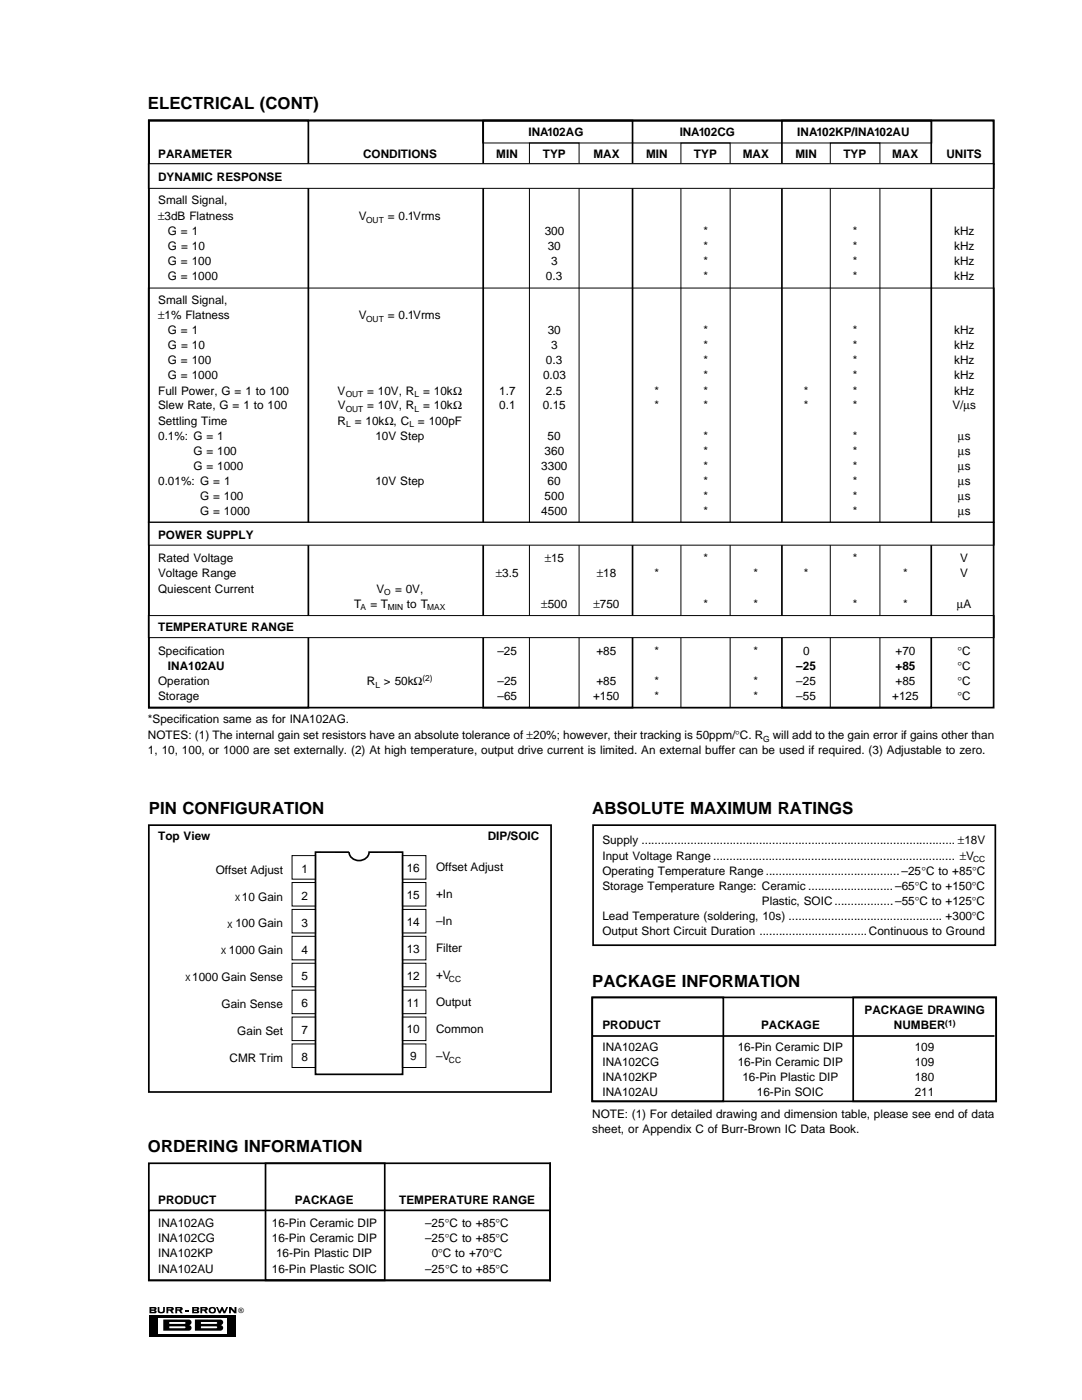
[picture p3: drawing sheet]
<svg xmlns="http://www.w3.org/2000/svg" width="216mm" height="279mm" viewBox="0 0 216 279" stroke-linecap="round" stroke-linejoin="round" font-family="sans-serif">
<defs><g id="words">
<g font-size="3.4">
<text x="29.5" y="21.8">ELECTRICAL (CONT)</text>
<text x="29.7" y="162.5">PIN CONFIGURATION</text>
<text x="118.2" y="162.5">ABSOLUTE MAXIMUM RATINGS</text>
<text x="118.2" y="197">PACKAGE INFORMATION</text>
<text x="29.5" y="229.9">ORDERING INFORMATION</text>
</g>
<g font-size="2.3">
<text x="105.5" y="27.1">INA102AG</text>
<text x="135.6" y="27.1">INA102CG</text>
<text x="159.1" y="27.1">INA102KP/INA102AU</text>
<text x="31.6" y="31.5">PARAMETER</text>
<text x="72.4" y="31.5">CONDITIONS</text>
<text x="99" y="31.5">MIN</text>
<text x="108.3" y="31.5">TYP</text>
<text x="118.4" y="31.5">MAX</text>
<text x="128.9" y="31.5">MIN</text>
<text x="138.5" y="31.5">TYP</text>
<text x="148.2" y="31.5">MAX</text>
<text x="158.7" y="31.5">MIN</text>
<text x="168.3" y="31.5">TYP</text>
<text x="178" y="31.5">MAX</text>
<text x="188.9" y="31.5">UNITS</text>
<text x="31.6" y="36.2">DYNAMIC RESPONSE</text>
<text x="31.6" y="40.8">Small Signal,</text>
<text x="31.6" y="43.9">±3dB Flatness</text>
<text x="33.5" y="46.9">G = 1</text>
<text x="71.6" y="43.9">V</text>
<text x="77.4" y="43.9">= 0.1Vrms</text>
<text x="108.7" y="46.9">300</text>
<text x="140.4" y="46.9">*</text>
<text x="170.2" y="46.9">*</text>
<text x="190.4" y="46.9">kHz</text>
<text x="33.5" y="49.9">G = 10</text>
<text x="33.5" y="52.9">G = 100</text>
<text x="109.3" y="49.9">30</text>
<text x="110" y="52.9">3</text>
<text x="140.4" y="52.9">*</text>
<text x="140.4" y="49.9">*</text>
<text x="170.2" y="52.9">*</text>
<text x="170.2" y="49.9">*</text>
<text x="190.4" y="49.9">kHz</text>
<text x="190.4" y="52.9">kHz</text>
<text x="33.5" y="55.9">G = 1000</text>
<text x="108.9" y="55.9">0.3</text>
<text x="140.3" y="55.9">*</text>
<text x="170.2" y="55.9">*</text>
<text x="190.4" y="55.9">kHz</text>
<text x="31.6" y="60.6">Small Signal,</text>
<text x="31.6" y="63.7">±1% Flatness</text>
<text x="71.6" y="63.7">V</text>
<text x="77.4" y="63.7">= 0.1Vrms</text>
<text x="33.5" y="66.6">G = 1</text>
<text x="33.5" y="69.7">G = 10</text>
<text x="109.3" y="66.6">30</text>
<text x="110" y="69.7">3</text>
<text x="140.4" y="66.6">*</text>
<text x="140.4" y="69.7">*</text>
<text x="170.2" y="66.6">*</text>
<text x="170.2" y="69.7">*</text>
<text x="190.4" y="66.6">kHz</text>
<text x="190.4" y="69.7">kHz</text>
<text x="33.5" y="72.6">G = 100</text>
<text x="33.5" y="75.7">G = 1000</text>
<text x="108.4" y="75.7">0.03</text>
<text x="108.9" y="72.6">0.3</text>
<text x="140.3" y="72.6">*</text>
<text x="140.4" y="75.7">*</text>
<text x="170.2" y="72.6">*</text>
<text x="170.2" y="75.7">*</text>
<text x="190.4" y="72.6">kHz</text>
<text x="190.4" y="75.7">kHz</text>
<text x="31.6" y="81.7">Slew Rate, G = 1 to 100</text>
<text x="31.6" y="78.7">Full Power, G = 1 to 100</text>
<text x="67.4" y="78.7">V</text>
<text x="67.4" y="81.7">V</text>
<text x="73.2" y="78.7">= 10V, R</text>
<text x="73.2" y="81.7">= 10V, R</text>
<text x="84.4" y="78.7">= 10kΩ</text>
<text x="84.4" y="81.7">= 10kΩ</text>
<text x="99.6" y="78.7">1.7</text>
<text x="99.6" y="81.7">0.1</text>
<text x="108.3" y="81.7">0.15</text>
<text x="108.9" y="78.7">2.5</text>
<text x="130.6" y="78.7">*</text>
<text x="130.6" y="81.7">*</text>
<text x="140.4" y="78.7">*</text>
<text x="140.4" y="81.7">*</text>
<text x="160.4" y="78.7">*</text>
<text x="160.4" y="81.7">*</text>
<text x="170.2" y="78.7">*</text>
<text x="170.2" y="81.7">*</text>
<text x="190.1" y="81.7">V/µs</text>
<text x="190.4" y="78.7">kHz</text>
<text x="31.6" y="84.8">Settling Time</text>
<text x="31.6" y="87.7">0.1%: G = 1</text>
<text x="67.4" y="84.8">R</text>
<text x="70.8" y="84.8">= 10kΩ, C</text>
<text x="74.9" y="87.7">10V Step</text>
<text x="83.4" y="84.8">= 100pF</text>
<text x="109.3" y="87.7">50</text>
<text x="140.3" y="87.7">*</text>
<text x="170.2" y="87.7">*</text>
<text x="191.2" y="87.7">µs</text>
<text x="38.6" y="90.8">G = 100</text>
<text x="38.6" y="93.8">G = 1000</text>
<text x="108" y="93.8">3300</text>
<text x="108.7" y="90.8">360</text>
<text x="140.4" y="90.8">*</text>
<text x="140.4" y="93.8">*</text>
<text x="170.2" y="90.8">*</text>
<text x="170.2" y="93.8">*</text>
<text x="191.2" y="90.8">µs</text>
<text x="191.2" y="93.8">µs</text>
<text x="31.6" y="96.8">0.01%: G = 1</text>
<text x="39.9" y="99.8">G = 100</text>
<text x="74.9" y="96.8">10V Step</text>
<text x="108.7" y="99.8">500</text>
<text x="109.3" y="96.8">60</text>
<text x="140.3" y="96.8">*</text>
<text x="140.3" y="99.8">*</text>
<text x="170.1" y="96.8">*</text>
<text x="170.1" y="99.8">*</text>
<text x="191.2" y="99.8">µs</text>
<text x="191.2" y="96.8">µs</text>
<text x="31.6" y="107.5">POWER SUPPLY</text>
<text x="39.9" y="102.9">G = 1000</text>
<text x="108" y="102.9">4500</text>
<text x="140.4" y="102.9">*</text>
<text x="170.2" y="102.9">*</text>
<text x="191.1" y="102.9">µs</text>
<text x="31.6" y="112.2">Rated Voltage</text>
<text x="108.7" y="112.2">±15</text>
<text x="140.3" y="112.2">*</text>
<text x="170.1" y="112.2">*</text>
<text x="191.6" y="112.2">V</text>
<text x="31.5" y="118.3">Quiescent Current</text>
<text x="31.5" y="115.2">Voltage Range</text>
<text x="75.2" y="118.3">V</text>
<text x="78.8" y="118.3">= 0V,</text>
<text x="98.9" y="115.2">±3.5</text>
<text x="119.1" y="115.2">±18</text>
<text x="130.6" y="115.2">*</text>
<text x="150.3" y="115.2">*</text>
<text x="160.4" y="115.2">*</text>
<text x="180.2" y="115.2">*</text>
<text x="191.6" y="115.2">V</text>
<text x="31.6" y="126">TEMPERATURE RANGE</text>
<text x="70.7" y="121.2">T</text>
<text x="73.9" y="121.2">= T</text>
<text x="81.2" y="121.2">to T</text>
<text x="108" y="121.2">±500</text>
<text x="118.4" y="121.2">±750</text>
<text x="140.4" y="121.2">*</text>
<text x="150.3" y="121.2">*</text>
<text x="170.2" y="121.2">*</text>
<text x="180.2" y="121.2">*</text>
<text x="190.9" y="121.2">µA</text>
<text x="31.6" y="130.6">Specification</text>
<text x="99.3" y="130.6">–25</text>
<text x="119" y="130.6">+85</text>
<text x="130.6" y="130.6">*</text>
<text x="150.3" y="130.6">*</text>
<text x="160.2" y="130.6">0</text>
<text x="178.7" y="130.6">+70</text>
<text x="191.1" y="130.6">°C</text>
<text x="31.6" y="136.7">Operation</text>
<text x="33.5" y="133.7">INA102AU</text>
<text x="73.2" y="136.7">R</text>
<text x="76.6" y="136.7">&gt; 50kΩ</text>
<text x="99.3" y="136.7">–25</text>
<text x="119" y="136.7">+85</text>
<text x="130.6" y="136.7">*</text>
<text x="150.3" y="136.7">*</text>
<text x="158.9" y="136.7">–25</text>
<text x="158.9" y="133.7">–25</text>
<text x="178.7" y="136.7">+85</text>
<text x="178.7" y="133.7">+85</text>
<text x="191.1" y="133.7">°C</text>
<text x="191.1" y="136.7">°C</text>
<text x="31.6" y="139.7">Storage</text>
<text x="99.3" y="139.7">–65</text>
<text x="118.3" y="139.7">+150</text>
<text x="130.6" y="139.7">*</text>
<text x="150.3" y="139.7">*</text>
<text x="158.9" y="139.7">–55</text>
<text x="178" y="139.7">+125</text>
<text x="191.1" y="139.7">°C</text>
<text x="29.5" y="144.4">*Specification same as for INA102AG.</text>
<text x="29.5" y="147.4">NOTES: (1) The internal gain set resistors have an absolute tolerance of ±20%; however, their tracking is 50ppm/°C. R</text>
<text x="154.2" y="147.4">will add to the gain error if gains other than</text>
<text x="29.5" y="150.5">1, 10, 100, or 1000 are set externally. (2) At high temperature, output drive current is limited. An external buffer can be used if required. (3) Adjustable to zero.</text>
<text x="31.6" y="167.7">Top View</text>
<text x="97.3" y="167.7">DIP/SOIC</text>
<text x="87" y="173.9">Offset Adjust</text>
<text x="120.2" y="168.5">Supply ................................................................................................ ±18V</text>
<text x="120.2" y="171.5">Input Voltage Range .......................................................................... ±V</text>
<text x="43.1" y="174.4">Offset Adjust</text>
<text x="46.9" y="179.7">x10 Gain</text>
<text x="60.1" y="174.2">1</text>
<text x="60.1" y="179.6">2</text>
<text x="81.2" y="174">16</text>
<text x="81.2" y="179.4">15</text>
<text x="87" y="179.2">+In</text>
<text x="120.2" y="174.6">Operating Temperature Range .........................................–25°C to +85°C</text>
<text x="120.2" y="177.5">Storage Temperature Range: Ceramic .......................... –65°C to +150°C</text>
<text x="45.3" y="185.1">x 100 Gain</text>
<text x="60.1" y="184.9">3</text>
<text x="81.2" y="184.8">14</text>
<text x="87" y="184.6">–In</text>
<text x="120.2" y="183.6">Lead Temperature (soldering, 10s) ............................................... +300°C</text>
<text x="152" y="180.6">Plastic, SOIC ..................–55°C to +125°C</text>
<text x="44.1" y="190.5">x1000 Gain</text>
<text x="60.1" y="190.3">4</text>
<text x="81.2" y="190.1">13</text>
<text x="87" y="190">Filter</text>
<text x="120.2" y="186.6">Output Short Circuit Duration .................................Continuous to Ground</text>
<text x="37" y="195.8">x1000 Gain Sense</text>
<text x="60.1" y="195.7">5</text>
<text x="81.2" y="195.5">12</text>
<text x="87" y="195.3">+V</text>
<text x="44.2" y="201.2">Gain Sense</text>
<text x="60.1" y="201">6</text>
<text x="81.2" y="200.9">11</text>
<text x="87" y="200.7">Output</text>
<text x="172.5" y="202.4">PACKAGE DRAWING</text>
<text x="47.4" y="206.6">Gain Set</text>
<text x="60.1" y="206.4">7</text>
<text x="81.2" y="206.3">10</text>
<text x="87" y="206.1">Common</text>
<text x="120.2" y="205.4">PRODUCT</text>
<text x="120.2" y="209.7">INA102AG</text>
<text x="147.2" y="209.7">16-Pin Ceramic DIP</text>
<text x="151.9" y="205.4">PACKAGE</text>
<text x="178.4" y="205.4">NUMBER</text>
<text x="182.5" y="209.7">109</text>
<text x="45.8" y="211.9">CMR Trim</text>
<text x="60.1" y="211.8">8</text>
<text x="81.8" y="211.6">9</text>
<text x="87" y="211.5">–V</text>
<text x="120.2" y="212.8">INA102CG</text>
<text x="120.2" y="215.7">INA102KP</text>
<text x="147.2" y="212.8">16-Pin Ceramic DIP</text>
<text x="148.1" y="215.7">16-Pin Plastic DIP</text>
<text x="182.5" y="215.7">180</text>
<text x="182.5" y="212.8">109</text>
<text x="120.2" y="218.8">INA102AU</text>
<text x="151" y="218.8">16-Pin SOIC</text>
<text x="182.5" y="218.8">211</text>
<text x="118.2" y="223.2">NOTE: (1) For detailed drawing and dimension table, please see end of data</text>
<text x="118.2" y="226.1">sheet, or Appendix C of Burr-Brown IC Data Book.</text>
<text x="31.6" y="240.2">PRODUCT</text>
<text x="31.6" y="244.9">INA102AG</text>
<text x="54.3" y="244.9">16-Pin Ceramic DIP</text>
<text x="58.8" y="240.2">PACKAGE</text>
<text x="79.7" y="240.2">TEMPERATURE RANGE</text>
<text x="84.8" y="244.9">–25°C to +85°C</text>
<text x="31.6" y="251">INA102KP</text>
<text x="31.6" y="247.9">INA102CG</text>
<text x="54.2" y="247.9">16-Pin Ceramic DIP</text>
<text x="55.1" y="251">16-Pin Plastic DIP</text>
<text x="84.8" y="247.9">–25°C to +85°C</text>
<text x="86.2" y="251">0°C to +70°C</text>
<text x="31.6" y="254">INA102AU</text>
<text x="54.3" y="254">16-Pin Plastic SOIC</text>
<text x="84.8" y="254">–25°C to +85°C</text>
</g>
<g font-size="1.7">
<text x="73" y="44.4">OUT</text>
<text x="73" y="64.2">OUT</text>
<text x="69" y="79.2">OUT</text>
<text x="69" y="82.3">OUT</text>
<text x="82.7" y="79.2">L</text>
<text x="82.7" y="82.3">L</text>
<text x="69.1" y="85.3">L</text>
<text x="81.7" y="85.3">L</text>
<text x="76.7" y="118.8">O</text>
<text x="71.9" y="121.8">A</text>
<text x="77.4" y="121.8">MIN</text>
<text x="85.2" y="121.8">MAX</text>
<text x="74.9" y="137.2">L</text>
<text x="84.3" y="136">(2)</text>
<text x="152.3" y="148">G</text>
<text x="194.2" y="172.1">CC</text>
<text x="89.6" y="196">CC</text>
<text x="188.6" y="204.7">(1)</text>
<text x="89.6" y="212.2">CC</text>
</g>
<text font-size="1.4" x="47.6" y="261.9">®</text>
</g></defs>
<path d="M29.8 262.4h17.4v4.3h-17.4z" fill="#000"/>
<path d="M31.7 263h13.6v3.1h-13.6z" fill="#fff"/>
<path d="M32.6 263.3h5.1a.56 .56 0 0 1 .5 .6 .56 .56 0 0 1-.5 .6 .56 .56 0 0 1 .5 .5 .56 .56 0 0 1-.5 .6h-5.1z" fill="#000"/>
<g fill="#fff">
<path d="M33.8 263.8h3l.2 .2-.2 .2h-3z"/>
<path d="M33.8 264.7h3l.2 .2-.2 .2h-3z"/>
</g>
<path d="M38.9 263.3h5.1a.56 .56 0 0 1 .5 .6 .56 .56 0 0 1-.5 .6 .56 .56 0 0 1 .5 .5 .56 .56 0 0 1-.5 .6h-5.1z" fill="#000"/>
<g fill="#fff">
<path d="M40.1 263.8h3l.2 .2-.2 .2h-3z"/>
<path d="M40.1 264.7h3l.2 .2-.2 .2h-3z"/>
</g>
<path d="M29.8 260.8h1.1a.32 .32 0 0 1 .4 .4 .32 .32 0 0 1-.4 .3 .31 .31 0 0 1 .4 .3 .31 .31 0 0 1-.4 .3h-1.1zM35 260.8h1.1a.36 .36 0 0 1 .4 .4 .36 .36 0 0 1-.4 .4l.4 .5h-.5l-.3-.5h-.4v.5h-.3z" fill="#000"/>
<path d="M35.3 261.1l.7 .1-.7 .1z" fill="#fff"/>
<path d="M31.5 260.8h.3v.7l.2 .3 .5-.1v-.9h.4v.2a.81 .81 0 0 1-.5 1.1h-.2a.58 .58 0 0 1-.7-.4zM38.3 260.8h1.1a.31 .31 0 0 1 .4 .4 .31 .31 0 0 1-.4 .3 .31 .31 0 0 1 .4 .3 .31 .31 0 0 1-.4 .3h-1.1z" fill="#000"/>
<g fill="#fff">
<path d="M38.7 261.1l.6 .1-.6 .1z"/>
<path d="M38.7 261.6l.6 .1-.6 .1z"/>
</g>
<path d="M40 260.8h1.1a.36 .36 0 0 1 .4 .4 .36 .36 0 0 1-.4 .4l.4 .5h-.5l-.3-.5h-.4v.5h-.3z" fill="#000"/>
<path d="M40.3 261.1l.7 .1-.7 .1z" fill="#fff"/>
<path d="M41.8 261a.74 .74 0 0 1 1.1-.1 .74 .74 0 0 1 0 1.1l-.2 .1a.71 .71 0 0 1-.9-.2 .71 .71 0 0 1 0-.9z" fill="#000"/>
<circle cx="42.4" cy="261.5" r=".38" fill="#fff"/>
<path d="M33.2 260.8h1.1a.36 .36 0 0 1 .4 .4 .36 .36 0 0 1-.4 .4l.4 .5h-.4l-.4-.5h-.3v.5h-.4zM43.1 260.8h.4l.3 .9 .4-.9h.2l.4 .9 .4-.9h.3l-.5 1.3h-.4l-.3-.6-.3 .6h-.3zM45.7 260.8h.4l.7 .8v-.8h.4v1.3h-.5l-.6-.8v.8h-.4z" fill="#000"/>
<path d="M33.6 261.1l.6 .1-.6 .1z" fill="#fff"/>
<path d="M37.1 261.5h.6v.2h-.6z" fill="#000"/>
<g fill="#fff">
<path d="M30.2 261.1l.6 .1-.6 .1z"/>
<path d="M30.2 261.6l.6 .1-.6 .1z"/>
</g>
<path d="M29.7 24h31.8v117.2h-31.8zM29.7 24h168.6v8.8h-168.6zM96.4 24h29.8v117.2h-29.8zM156 24h29.8v117.2h-29.8z" fill="none" stroke="#000" stroke-width=".34"/>
<path d="M96.3 24.1h89.6v4.4h-89.6zM105.6 28.5h9.9v112.7h-9.9zM135.9 28.5h9.8v112.7h-9.8zM165.7 28.5h9.9v112.7h-9.9z" fill="none" stroke="#000" stroke-width=".2"/>
<g fill="#fff" stroke="#000" stroke-width=".2">
<path d="M29.6 104.2h168.8v4.6h-168.8z"/>
<path d="M29.6 122.9h168.8v4.4h-168.8z"/>
</g>
<path d="M29.7 232.2h80.1v23.3h-80.1zM53 232.2h23.8v23.3h-23.8zM109.8 232.2h88.5v23.3h-88.5zM29.7 241.6h80.1v13.9h-80.1zM109.8 241.6h88.5v13.9h-88.5z" fill="none" stroke="#000" stroke-width=".34"/>
<path d="M109.8 237h88.5v4.6h-88.5zM139.2 237h29.7v18.5h-29.7z" fill="none" stroke="#000" stroke-width=".2"/>
<path d="M29.6 32.7h168.8v4.9h-168.8z" fill="#fff" stroke="#000" stroke-width=".2"/>
<path d="M29.7 24h168.6v117.2h-168.6zM29.7 164.7h80.3v53.2h-80.3zM63 170.1h6.7a2.02 2.02 0 0 0 2 1.6 2.02 2.02 0 0 0 1.9-1.6h6.7v44.3h-17.3zM118.3 164.7h80.3v23.9h-80.3zM118.2 199.1h80.6v20.7h-80.6zM118.2 199.1h26.1v20.7h-26.1zM170.2 199.1h28.6v20.7h-28.6zM118.2 206.8h80.2" fill="none" stroke="#000" stroke-width=".34"/>
<g fill="none" stroke="#000" stroke-width=".2">
<path d="M29.6 57.5h168.8v46.7h-168.8zM58.3 170.8h4.7v4.7h-4.7zM58.3 176.1h4.7v4.7h-4.7zM80.3 170.8h4.7v4.7h-4.7zM80.3 176.1h4.7v4.7h-4.7zM58.3 181.5h4.7v4.7h-4.7zM58.3 186.9h4.7v4.7h-4.7zM58.3 192.2h4.7v4.7h-4.7zM58.3 197.6h4.7v4.7h-4.7zM80.3 181.5h4.7v4.7h-4.7zM80.3 186.9h4.7v4.7h-4.7zM80.3 192.2h4.7v4.7h-4.7z"/>
<path d="M80.3 197.6h4.7v4.7h-4.7zM58.3 203h4.7v4.7h-4.7zM58.3 208.3h4.7v4.7h-4.7zM80.3 203h4.7v4.7h-4.7zM80.3 208.3h4.7v4.7h-4.7z"/>
</g>
<path d="M110 231.4h89.8v25.1h-89.8z" fill="#fff"/>
<use href="#words"/>
</svg>
